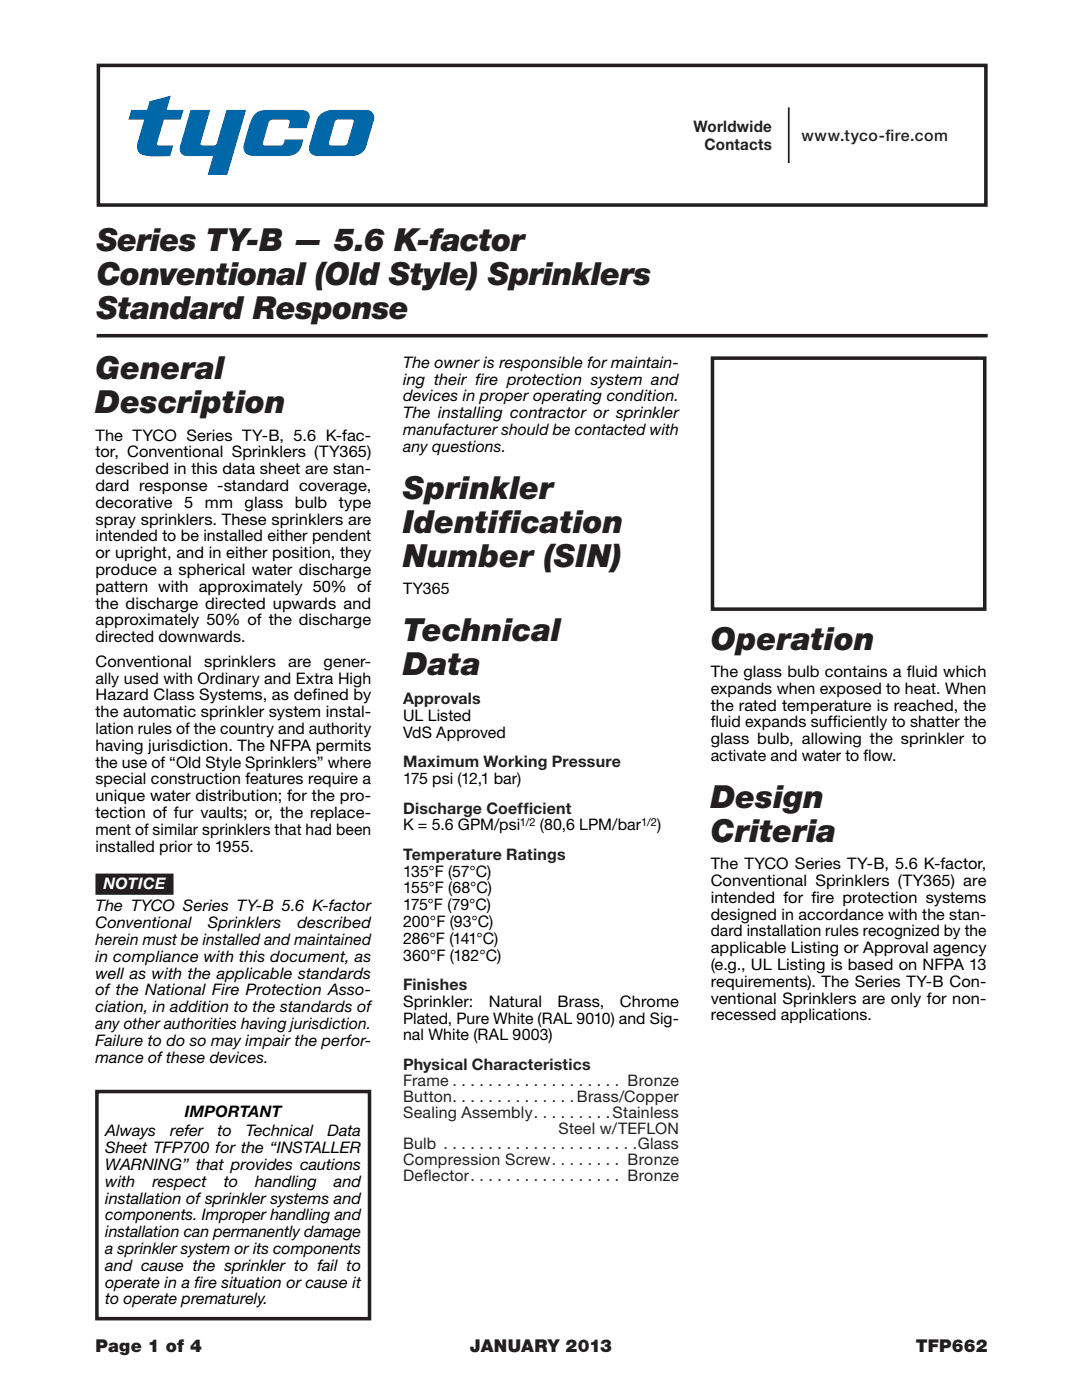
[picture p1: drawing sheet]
<svg xmlns="http://www.w3.org/2000/svg" width="216mm" height="279mm" viewBox="0 0 216 279" stroke-linecap="round" stroke-linejoin="round" font-family="sans-serif">
<defs><g id="words">
<g font-size="6.3" fill="#231f20">
<text x="19.3" y="50.2">Series TY-B — 5.6 K-factor</text>
<text x="19.3" y="57">Conventional (Old Style) Sprinklers</text>
<text x="19.3" y="63.7">Standard Response</text>
<text x="19.1" y="75.7">General</text>
<text x="19.1" y="82.4">Description</text>
<text x="80.4" y="99.5">Sprinkler</text>
<text x="80.4" y="106.3">Identif</text>
<text x="99.4" y="106.3">ication</text>
<text x="80.4" y="113.1">Number (SIN)</text>
<text x="80.4" y="127.9">Technical</text>
<text x="141.8" y="129.6">Operation</text>
<text x="80.4" y="134.7">Data</text>
<text x="141.8" y="161.2">Design</text>
<text x="141.8" y="168">Criteria</text>
</g>
<g font-size="3.5" fill="#231f20">
<text x="19" y="269.9">Page 1 of 4</text>
<text x="93.8" y="269.9">JANUARY 2013</text>
<text x="182.7" y="269.9">TFP662</text>
</g>
<g font-size="3.2" fill="#231f20">
<text x="138.4" y="26.4">Worldwide</text>
<text x="140.6" y="29.9">Contacts</text>
<text x="159.9" y="28.1">www.tyco-f</text>
<text x="176.7" y="28.1">ire.com</text>
<text x="80.4" y="140.6">Approvals</text>
<text x="80.4" y="153.1">Maximum Working Pressure</text>
<text x="80.4" y="162.4">Discharge Coeff</text>
<text x="104.4" y="162.4">icient</text>
<text x="80.4" y="171.6">Temperature Ratings</text>
<text x="80.4" y="197.6">Finishes</text>
<text x="80.4" y="213.5">Physical Characteristics</text>
<text x="80.4" y="216.7">Frame</text>
<text x="80.4" y="219.9">Button</text>
<text x="115.1" y="219.9">Brass/Copper</text>
<text x="125.2" y="216.7">Bronze</text>
<text x="80.4" y="223">Sealing Assembly. . . . . . . .</text>
<text x="111.4" y="226.2">Steel w/TEFLON</text>
<text x="122.2" y="223">Stainless</text>
<text x="80.4" y="229.4">Bulb. . . . . . . . . . . . . . . . . . . . . .</text>
<text x="80.4" y="232.6">Compression Screw. . . . . . . .</text>
<text x="125.2" y="232.6">Bronze</text>
<text x="127.2" y="229.4">Glass</text>
<text x="80.4" y="235.7">Def</text>
<text x="84.5" y="235.7">lector. . . . . . . . . . . . . . . . .</text>
<text x="125.2" y="235.7">Bronze</text>
</g>
<g font-size="3.2">
<text x="80.4" y="73.4">The owner is responsible for maintain-</text>
<text x="80.4" y="76.7">ing their f</text>
<text x="94.8" y="76.7">ire protection system and</text>
<text x="80.4" y="80.1">devices in proper operating condition.</text>
<text x="80.4" y="83.4">The installing contractor or sprinkler</text>
<text x="19.1" y="87.9">The TYCO Series TY-B, 5.6 K-fac-</text>
<text x="80.4" y="86.8">manufacturer should be contacted with</text>
<text x="19.1" y="91.3">tor, Conventional Sprinklers (TY365)</text>
<text x="19.1" y="94.6">described in this data sheet are stan-</text>
<text x="80.4" y="90.1">any questions.</text>
<text x="19.1" y="98">dard response -standard coverage,</text>
<text x="19.1" y="101.3">decorative</text>
<text x="36.8" y="101.3">5</text>
<text x="40.9" y="101.3">mm</text>
<text x="48.8" y="101.3">glass</text>
<text x="58.8" y="101.3">bulb</text>
<text x="67.6" y="101.3">type</text>
<text x="19.1" y="104.7">spray sprinklers. These sprinklers are</text>
<text x="19.1" y="108">intended to be installed either pendent</text>
<text x="19.1" y="111.4">or upright, and in either position, they</text>
<text x="19.1" y="114.7">produce a spherical water discharge</text>
<text x="19.1" y="118.1">pattern with approximately 50% of</text>
<text x="80.4" y="118.6">TY365</text>
<text x="19.1" y="121.4">the discharge directed upwards and</text>
<text x="19.1" y="124.8">approximately 50% of the discharge</text>
<text x="19.1" y="128.1">directed downwards.</text>
<text x="19.1" y="133.1">Conventional</text>
<text x="19.1" y="136.4">ally used with Ordinary and Extra High</text>
<text x="40.7" y="133.1">sprinklers</text>
<text x="57.5" y="133.1">are</text>
<text x="64.6" y="133.1">gener-</text>
<text x="141.8" y="135.1">The glass bulb contains a f</text>
<text x="181" y="135.1">luid which</text>
<text x="19.1" y="139.8">Hazard Class Systems, as def</text>
<text x="19.1" y="143.1">the automatic sprinkler system instal-</text>
<text x="62.3" y="139.8">ined by</text>
<text x="80.4" y="143.9">UL Listed</text>
<text x="141.8" y="138.5">expands when exposed to heat. When</text>
<text x="141.8" y="141.8">the rated temperature is reached, the</text>
<text x="19.1" y="146.5">lation rules of the country and authority</text>
<text x="19.1" y="149.8">having jurisdiction. The NFPA permits</text>
<text x="80.4" y="147.3">VdS Approved</text>
<text x="141.8" y="145.2">f</text>
<text x="141.8" y="145.2">luid expands suff</text>
<text x="141.8" y="148.5">glass bulb, allowing the sprinkler to</text>
<text x="166.2" y="145.2">iciently to shatter the</text>
<text x="19.1" y="153.2">the use of “Old Style Sprinklers” where</text>
<text x="141.8" y="151.9">activate and water to f</text>
<text x="172.3" y="151.9">low.</text>
<text x="19.1" y="156.5">special construction features require a</text>
<text x="19.1" y="159.9">unique water distribution; for the pro-</text>
<text x="80.4" y="156.5">175 psi (12,1 bar)</text>
<text x="19.1" y="163.2">tection of fur vaults; or, the replace-</text>
<text x="19.1" y="166.6">ment of similar sprinklers that had been</text>
<text x="80.4" y="165.7">K = 5.6 GPM/psi</text>
<text x="107.7" y="165.7">(80,6 LPM/bar</text>
<text x="131.1" y="165.7">)</text>
<text x="19.1" y="170">installed prior to 1955.</text>
<text x="141.8" y="173.5">The TYCO Series TY-B, 5.6 K-factor,</text>
<text x="80.4" y="175">135°F (57°C)</text>
<text x="80.4" y="178.3">155°F (68°C)</text>
<text x="141.8" y="176.8">Conventional Sprinklers (TY365) are</text>
<text x="19.1" y="181.9">The TYCO Series TY-B 5.6 K-factor</text>
<text x="19.1" y="185.2">Conventional</text>
<text x="41.4" y="185.2">Sprinklers</text>
<text x="59.3" y="185.2">described</text>
<text x="80.4" y="181.7">175°F (79°C)</text>
<text x="80.4" y="185">200°F (93°C)</text>
<text x="141.8" y="180.2">intended for f</text>
<text x="141.8" y="183.5">designed in accordance with the stan-</text>
<text x="161.9" y="180.2">ire protection systems</text>
<text x="19.1" y="188.6">herein must be installed and maintained</text>
<text x="19.1" y="191.9">in compliance with this document, as</text>
<text x="80.4" y="188.4">286°F (141°C)</text>
<text x="80.4" y="191.7">360°F (182°C)</text>
<text x="141.8" y="186.9">dard installation rules recognized by the</text>
<text x="141.8" y="190.2">applicable Listing or Approval agency</text>
<text x="19.1" y="195.3">well as with the applicable standards</text>
<text x="141.8" y="193.6">(e.g., UL Listing is based on NFPA 13</text>
<text x="141.8" y="197">requirements). The Series TY-B Con-</text>
<text x="19.1" y="198.6">of the National Fire Protection Asso-</text>
<text x="19.1" y="202">ciation, in addition to the standards of</text>
<text x="80.4" y="200.9">Sprinkler:</text>
<text x="97.5" y="200.9">Natural</text>
<text x="111.2" y="200.9">Brass,</text>
<text x="123.7" y="200.9">Chrome</text>
<text x="141.8" y="200.3">ventional Sprinklers are only for non-</text>
<text x="141.8" y="203.7">recessed applications.</text>
<text x="19.1" y="205.3">any other authorities having jurisdiction.</text>
<text x="19.1" y="208.7">Failure to do so may impair the perfor-</text>
<text x="80.4" y="204.3">Plated, Pure White (RAL 9010) and Sig-</text>
<text x="80.4" y="207.6">nal White (RAL 9003)</text>
<text x="19.1" y="212">mance of these devices.</text>
<text x="21" y="226.8">Always</text>
<text x="34" y="226.8">refer</text>
<text x="36.9" y="223">IMPORTANT</text>
<text x="43.4" y="226.8">to</text>
<text x="49.1" y="226.8">Technical</text>
<text x="65.4" y="226.8">Data</text>
<text x="21" y="230.2">Sheet TFP700 for the “INSTALLER</text>
<text x="21" y="233.5">WARNING” that provides cautions</text>
<text x="21" y="236.9">with</text>
<text x="30.4" y="236.9">respect</text>
<text x="44.6" y="236.9">to</text>
<text x="50.9" y="236.9">handling</text>
<text x="66.6" y="236.9">and</text>
<text x="21" y="240.2">installation of sprinkler systems and</text>
<text x="21" y="243.6">components. Improper handling and</text>
<text x="21" y="246.9">installation can permanently damage</text>
<text x="21" y="250.3">a sprinkler system or its components</text>
<text x="21" y="253.6">and cause the sprinkler to fail to</text>
<text x="21" y="257">operate in a f</text>
<text x="38.8" y="257">ire situation or cause it</text>
<text x="21" y="260.3">to operate prematurely.</text>
</g>
<text font-size="3.2" fill="#fff" x="20.6" y="177.5">NOTICE</text>
<g font-size="2.2">
<text x="103.7" y="164.9">1/2</text>
<text x="128" y="164.9">1/2</text>
</g>
</g></defs>
<path d="M19.6 13.1h177.1v27.8h-177.1zM19.3 67h177.8M19.3 217.8h54.4v45.4h-54.4z" fill="none" stroke="#231f20" stroke-width=".71" stroke-linecap="butt"/>
<g fill="#0068a9">
<path d="M26.2 21.9h3.1l.5-1.7 4.3-1.1-.8 2.8h3.3l-.5 2h-3.4l-1.4 4.7v.3l.4 .1h2.9l-.6 2.2a16.1 16.1 0 0 1-5.8-.4 2.12 2.12 0 0 1-.6-2.8l1.2-4.1h-3.2z"/>
<path d="M38 21.9h3.9l-1.5 5.5a1.55 1.55 0 0 0-.3 1.6h2.7a.73 .73 0 0 0 .6-.8l1.8-6.3h3.9l-3.7 13h-4l1.1-3.8h-4.8a1.52 1.52 0 0 1-1.5-.5 1.52 1.52 0 0 1-.2-1.6z"/>
<path d="M51 22.6a3.7 3.7 0 0 1 2.6-.7h6.5a1.5 1.5 0 0 1 1.5 .7 1.5 1.5 0 0 1 0 1.7l-.4 1.3h-3.7l.2-.9v-.7l-.3-.1h-3.2a.77 .77 0 0 0-.6 .7l-1.1 3.9v.4l3.3 .1a.76 .76 0 0 0 .9-.7l.1-.5h3.7l-.1 .5a3.1 3.1 0 0 1-3.3 2.8h-6.3a1.9 1.9 0 0 1-1.9-.7 1.9 1.9 0 0 1-.1-2.1l.9-3.1a5.5 5.5 0 0 1 1.3-2.6z"/>
<path d="M66.9 24.1l-1.3 4.7a.93 .93 0 0 0 1.1 .2h1.2a1.21 1.21 0 0 0 1.4-.4l1-3.4a1.4 1.4 0 0 0 .2-1.3h-3.1zM63.8 23a3.7 3.7 0 0 1 2.6-1.1h6.8a1.52 1.52 0 0 1 1.4 2l-1.5 5.1a2.86 2.86 0 0 1-3 2.1h-6.6a1.6 1.6 0 0 1-1.8-2.1l1.5-5.1z"/>
</g>
<path d="M157.4 21.4v11.1" fill="none" stroke="#231f20" stroke-width=".35"/>
<path d="M19.1 176.5h15.5" fill="none" stroke="#231f20" stroke-width="4.2" stroke-linecap="butt"/>
<path d="M142.2 71.5h54.3v50.1h-54.3z" fill="none" stroke="#231f20" stroke-width=".71" stroke-linecap="butt"/>
<use href="#words"/>
</svg>
